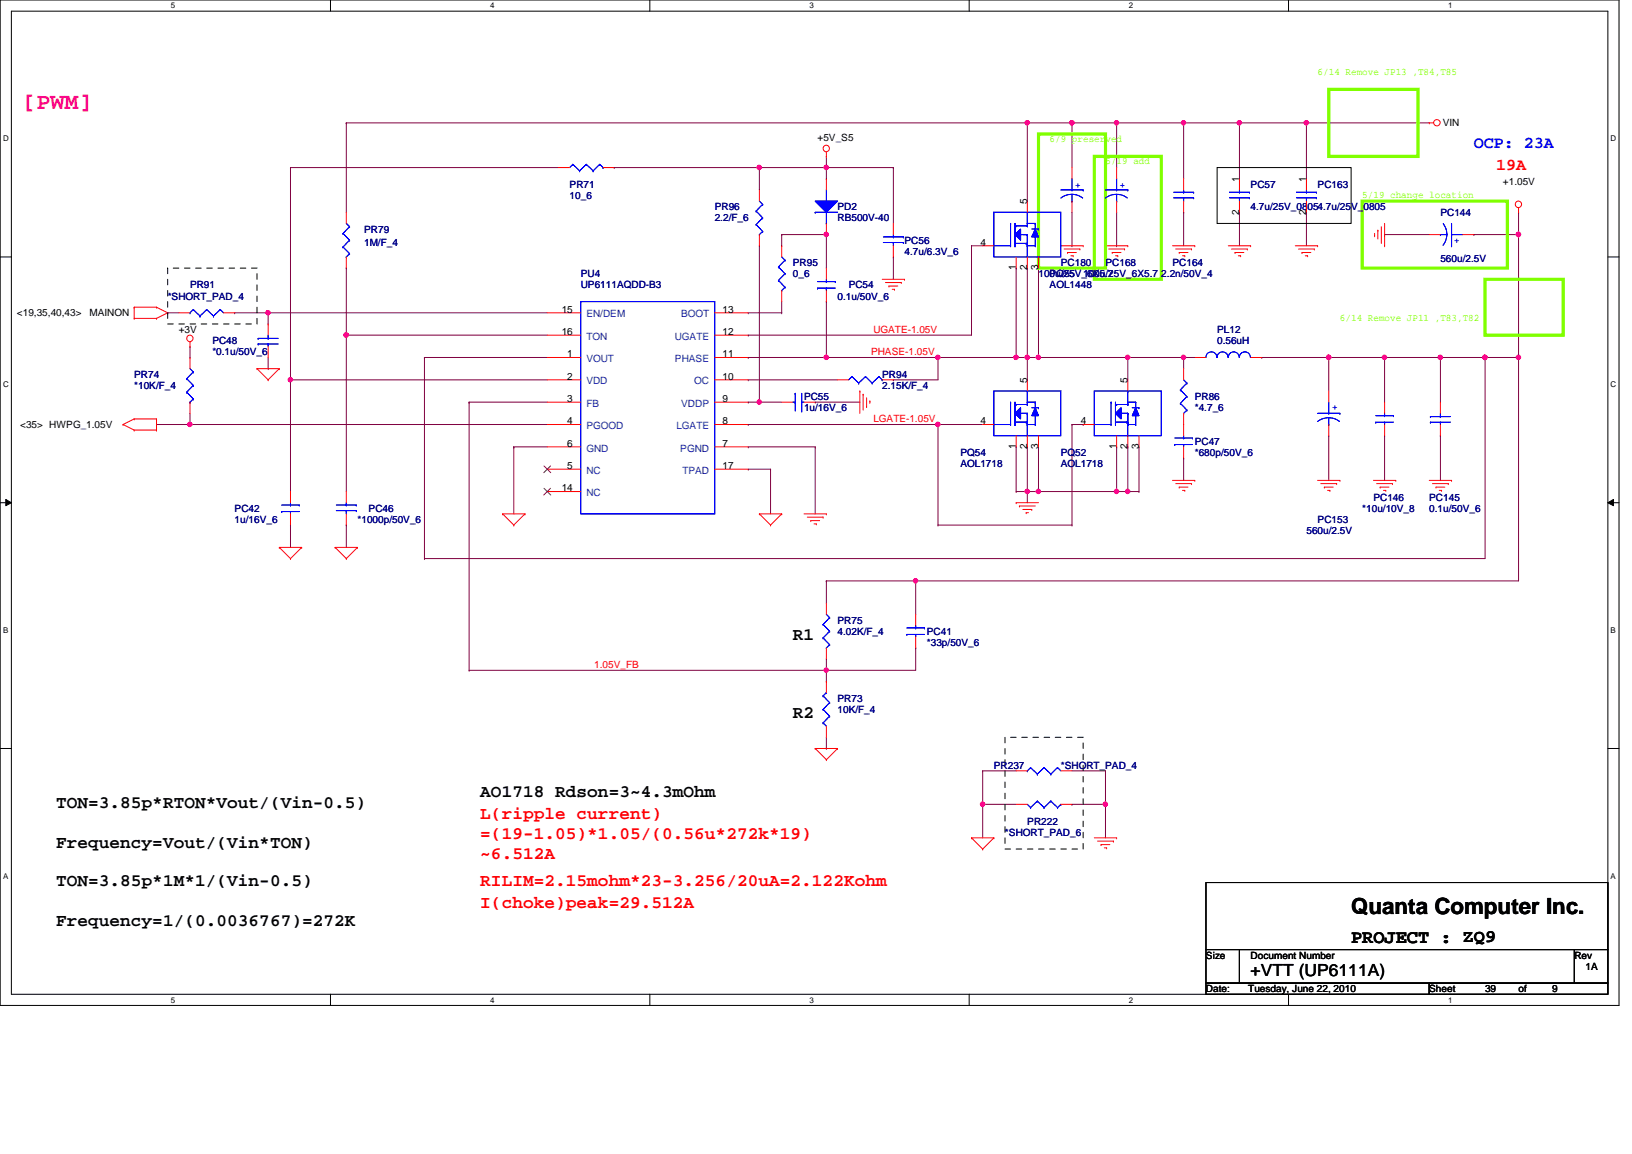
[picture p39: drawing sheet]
<svg xmlns="http://www.w3.org/2000/svg" width="297mm" height="210mm" viewBox="0 0 297 210" stroke-linecap="round" stroke-linejoin="round" font-family="sans-serif">
<defs><g id="words">
<text font-size="4.2" fill="#ff0080" x="4.1" y="19.8">[PWM]</text>
<text font-size="4.1" x="245.9" y="166.3">Quanta Computer Inc.</text>
<text font-size="3.4" x="245.9" y="171.4">PROJECT : ZQ9</text>
<g font-size="3.2">
<text x="144.3" y="116.5">R1</text>
<text x="144.3" y="130.7">R2</text>
<text x="10.2" y="146.9">TON=3.85p*RTON*Vout/(Vin-0.5)</text>
<text x="87.4" y="144.9">AO1718 Rdson=3~4.3mOhm</text>
<text x="10.2" y="154.2">Frequency=Vout/(Vin*TON)</text>
<text x="10.2" y="161.2">TON=3.85p*1M*1/(Vin-0.5)</text>
<text x="10.2" y="168.4">Frequency=1/(0.0036767)=272K</text>
</g>
<g font-size="3.2" fill="#f00">
<text x="87.4" y="149">L(ripple current)</text>
<text x="87.4" y="152.6">=(19-1.05)*1.05/(0.56u*272k*19)</text>
<text x="87.4" y="156.3">~6.512A</text>
<text x="87.4" y="161.2">RILIM=2.15mohm*23-3.256/20uA=2.122Kohm</text>
<text x="87.4" y="165.2">I(choke)peak=29.512A</text>
</g>
<text font-size="3" fill="#00f" x="268.3" y="26.9">OCP: 23A</text>
<text font-size="3" fill="#f00" x="272.3" y="31">19A</text>
<text font-size="3" x="227.6" y="177.5">+VTT (UP6111A)</text>
<g font-size="1.8" fill="#80ff00">
<text x="239.8" y="13.6">6/14 Remove JP13 ,T84,T85</text>
<text x="191" y="25.8">6/9 preserved</text>
<text x="201.2" y="29.9">5/19 add</text>
<text x="247.9" y="36">5/19 change location</text>
<text x="243.9" y="58.3">6/14 Remove JP11 ,T83,T82</text>
</g>
<g font-size="1.8">
<text x="262.6" y="23">VIN</text>
<text x="148.8" y="25.6">+5V_S5</text>
<text x="225.5" y="33.1" transform="rotate(-90 225.5 33.1)">1</text>
<text x="237.7" y="33.1" transform="rotate(-90 237.7 33.1)">1</text>
<text x="273.6" y="33.7">+1.05V</text>
<text x="186.9" y="37.2" transform="rotate(-90 186.9 37.2)">5</text>
<text x="225.5" y="39" transform="rotate(-90 225.5 39)">2</text>
<text x="237.7" y="39" transform="rotate(-90 237.7 39)">2</text>
<text x="178.4" y="44.7">4</text>
<text x="184.9" y="49.2" transform="rotate(-90 184.9 49.2)">1</text>
<text x="186.9" y="49.2" transform="rotate(-90 186.9 49.2)">2</text>
<text x="189" y="49.2" transform="rotate(-90 189 49.2)">3</text>
<text x="3.1" y="57.5">&lt;19,35,40,43&gt;</text>
<text x="16.3" y="57.5">MAINON</text>
<text x="102.2" y="56.9">15</text>
<text x="131.5" y="56.9">13</text>
<text x="32.6" y="60.6">+3V</text>
<text x="102.2" y="60.9">16</text>
<text x="103.2" y="65">1</text>
<text x="131.5" y="65">11</text>
<text x="131.5" y="60.9">12</text>
<text x="103.2" y="69">2</text>
<text x="131.5" y="69">10</text>
<text x="186.9" y="69.7" transform="rotate(-90 186.9 69.7)">5</text>
<text x="205.2" y="69.7" transform="rotate(-90 205.2 69.7)">5</text>
<text x="3.7" y="77.9">&lt;35&gt; HWPG_1.05V</text>
<text x="103.2" y="73.1">3</text>
<text x="103.2" y="77.2">4</text>
<text x="131.5" y="77.2">8</text>
<text x="131.5" y="73.1">9</text>
<text x="178.4" y="77.2">4</text>
<text x="196.7" y="77.2">4</text>
<text x="103.2" y="81.2">6</text>
<text x="131.5" y="81.2">7</text>
<text x="184.9" y="81.7" transform="rotate(-90 184.9 81.7)">1</text>
<text x="186.9" y="81.7" transform="rotate(-90 186.9 81.7)">2</text>
<text x="189" y="81.7" transform="rotate(-90 189 81.7)">3</text>
<text x="203.2" y="81.7" transform="rotate(-90 203.2 81.7)">1</text>
<text x="205.2" y="81.7" transform="rotate(-90 205.2 81.7)">2</text>
<text x="207.3" y="81.7" transform="rotate(-90 207.3 81.7)">3</text>
<text x="102.2" y="89.4">14</text>
<text x="103.2" y="85.3">5</text>
<text x="131.5" y="85.3">17</text>
<text x="219.5" y="174.4">Size</text>
<text x="227.6" y="174.4">Document Number</text>
<text x="286.6" y="174.4">Rev</text>
<text x="288.6" y="176.4">1A</text>
<text x="219.5" y="180.5">Date:</text>
<text x="227.2" y="180.5">Tuesday, June 22, 2010</text>
<text x="260.1" y="180.5">Sheet</text>
<text x="270.3" y="180.5">39</text>
<text x="276.4" y="180.5">of</text>
<text x="282.5" y="180.5">9</text>
</g>
<g font-size="1.8" fill="#000080">
<text x="103.7" y="34.2">PR71</text>
<text x="227.6" y="34.2">PC57</text>
<text x="239.8" y="34.2">PC163</text>
<text x="103.7" y="36.2">10_6</text>
<text x="130.1" y="38.2">PR96</text>
<text x="130.1" y="40.3">2.2/F_6</text>
<text x="152.4" y="38.2">PD2</text>
<text x="152.4" y="40.3">RB500V-40</text>
<text x="227.6" y="38.2">4.7u/25V_08054.7u/25V_0805</text>
<text x="262.2" y="39.2">PC144</text>
<text x="66.3" y="42.3">PR79</text>
<text x="66.3" y="44.7">1M/F_4</text>
<text x="164.6" y="44.3">PC56</text>
<text x="164.6" y="46.4">4.7u/6.3V_6</text>
<text x="262.2" y="47.6">560u/2.5V</text>
<text x="34.6" y="52.5">PR91</text>
<text x="105.7" y="50.4">PU4</text>
<text x="105.7" y="52.5">UP6111AQDD-B3</text>
<text x="144.3" y="48.4">PR95</text>
<text x="144.3" y="50.4">0_6</text>
<text x="154.5" y="52.5">PC54</text>
<text x="189" y="50.4">100u/25V_6X5.7</text>
<text x="191" y="50.4">PQ55</text>
<text x="191" y="52.5">AOL1448</text>
<text x="193.1" y="48.4">PC180</text>
<text x="197.1" y="50.4">100u/25V_6X5.7</text>
<text x="201.2" y="48.4">PC168</text>
<text x="211.4" y="50.4">2.2n/50V_4</text>
<text x="213.4" y="48.4">PC164</text>
<text x="30.5" y="54.5">*SHORT_PAD_4</text>
<text x="152.4" y="54.5">0.1u/50V_6</text>
<text x="38.6" y="62.6">PC48</text>
<text x="38.6" y="64.6">*0.1u/50V_6</text>
<text x="221.5" y="60.6">PL12</text>
<text x="221.5" y="62.6">0.56uH</text>
<text x="24.4" y="68.7">PR74</text>
<text x="24.4" y="70.7">*10K/F_4</text>
<text x="160.6" y="68.7">PR94</text>
<text x="160.6" y="70.7">2.15K/F_4</text>
<text x="146.3" y="72.8">PC55</text>
<text x="146.3" y="74.8">1u/16V_6</text>
<text x="217.5" y="72.8">PR86</text>
<text x="217.5" y="74.8">*4.7_6</text>
<text x="174.8" y="82.9">PQ54</text>
<text x="193.1" y="82.9">PQ52</text>
<text x="217.5" y="80.9">PC47</text>
<text x="217.5" y="82.9">*680p/50V_6</text>
<text x="174.8" y="85">AOL1718</text>
<text x="193.1" y="85">AOL1718</text>
<text x="42.7" y="93.1">PC42</text>
<text x="42.7" y="95.1">1u/16V_6</text>
<text x="65.1" y="95.1">*1000p/50V_6</text>
<text x="67.1" y="93.1">PC46</text>
<text x="239.8" y="95.1">PC153</text>
<text x="247.9" y="93.1">*10u/10V_8</text>
<text x="250" y="91.1">PC146</text>
<text x="260.1" y="91.1">PC145</text>
<text x="260.1" y="93.1">0.1u/50V_6</text>
<text x="237.8" y="97.2">560u/2.5V</text>
<text x="152.4" y="113.4">PR75</text>
<text x="152.4" y="115.4">4.02K/F_4</text>
<text x="168.7" y="115.4">PC41</text>
<text x="168.7" y="117.5">*33p/50V_6</text>
<text x="152.4" y="127.6">PR73</text>
<text x="152.4" y="129.7">10K/F_4</text>
<text x="180.9" y="139.8">PR237</text>
<text x="193.1" y="139.8">*SHORT_PAD_4</text>
<text x="187" y="150">PR222</text>
<text x="182.9" y="152">*SHORT_PAD_6</text>
</g>
<g font-size="1.8" fill="#00f">
<text x="195.7" y="34.2">+</text>
<text x="203.8" y="34.2">+</text>
<text x="264.7" y="43.3" transform="rotate(90 264.7 43.3)">+</text>
<text x="242.4" y="74.6">+</text>
</g>
<g font-size="1.8" fill="#004080">
<text x="106.7" y="57.7">EN/DEM</text>
<text x="123.9" y="57.7">BOOT</text>
<text x="106.7" y="61.8">TON</text>
<text x="106.7" y="65.9">VOUT</text>
<text x="122.8" y="61.8">UGATE</text>
<text x="122.8" y="65.9">PHASE</text>
<text x="106.7" y="69.9">VDD</text>
<text x="126.4" y="69.9">OC</text>
<text x="106.7" y="74">FB</text>
<text x="124" y="74">VDDP</text>
<text x="106.7" y="78.1">PGOOD</text>
<text x="106.7" y="82.1">GND</text>
<text x="123.1" y="78.1">LGATE</text>
<text x="123.8" y="82.1">PGND</text>
<text x="106.7" y="86.2">NC</text>
<text x="124.2" y="86.2">TPAD</text>
<text x="106.7" y="90.3">NC</text>
</g>
<g font-size="1.8" fill="#f00">
<text x="158.5" y="64.6">PHASE-1.05V</text>
<text x="159" y="60.5">UGATE-1.05V</text>
<text x="159" y="76.8">LGATE-1.05V</text>
<text x="108.2" y="121.5">1.05V_FB</text>
</g>
<g font-size="1.4">
<text x="31.1" y="1.5">5</text>
<text x="89.2" y="1.5">4</text>
<text x="147.3" y="1.5">3</text>
<text x="205.4" y="1.5">2</text>
<text x="263.6" y="1.5">1</text>
<text x=".5" y="25.7">D</text>
<text x="293.2" y="25.7">D</text>
<text x=".5" y="70.4">C</text>
<text x="293.2" y="70.4">C</text>
<text x=".5" y="115.1">B</text>
<text x="293.2" y="115.1">B</text>
<text x=".5" y="159.8">A</text>
<text x="293.2" y="159.8">A</text>
<text x="31.1" y="182.4">5</text>
<text x="89.2" y="182.4">4</text>
<text x="147.3" y="182.4">3</text>
<text x="205.4" y="182.4">2</text>
<text x="263.6" y="182.4">1</text>
</g>
</g></defs>
<path d="M0 0h294.7v182.9h-294.7zM2.1 2h290.5v178.8h-290.5z" fill="none" stroke="#000" stroke-width=".18"/>
<g fill="#fff">
<path d="M31.1 .2h.8v1.6h-.8z"/>
<path d="M31.1 181.1h.8v1.6h-.8z"/>
</g>
<path d="M60.2 0v2M60.2 180.8v2.1" fill="none" stroke="#000" stroke-width=".18"/>
<g fill="#fff">
<path d="M89.2 .2h.8v1.6h-.8z"/>
<path d="M89.2 181.1h.8v1.6h-.8z"/>
</g>
<path d="M118.3 0v2M118.3 180.8v2.1" fill="none" stroke="#000" stroke-width=".18"/>
<g fill="#fff">
<path d="M147.3 .2h.8v1.6h-.8z"/>
<path d="M147.3 181.1h.8v1.6h-.8z"/>
</g>
<path d="M176.4 0v2M176.4 180.8v2.1" fill="none" stroke="#000" stroke-width=".18"/>
<g fill="#fff">
<path d="M205.4 .2h.8v1.6h-.8z"/>
<path d="M205.4 181.1h.8v1.6h-.8z"/>
</g>
<path d="M234.5 0v2M234.5 180.8v2.1" fill="none" stroke="#000" stroke-width=".18"/>
<g fill="#fff">
<path d="M263.6 .2h.7v1.6h-.7z"/>
<path d="M263.6 181.1h.7v1.6h-.7z"/>
<path d="M.5 24.4h1.1v1.6h-1.1z"/>
<path d="M293.2 24.4h1v1.6h-1z"/>
<path d="M.5 69.1h1.1v1.6h-1.1z"/>
<path d="M293.2 69.1h1v1.6h-1z"/>
</g>
<path d="M0 46.7h2.1M292.6 46.7h2.1" fill="none" stroke="#000" stroke-width=".18"/>
<g fill="#fff">
<path d="M.5 113.8h1v1.6h-1z"/>
<path d="M293.2 113.8h.9v1.6h-.9z"/>
</g>
<path d="M0 91.4h2.1M1.1 90.8l1 .6-1 .6zM292.6 91.4l1.1-.6v1.2zM292.6 91.4h2.1" fill="none" stroke="#000" stroke-width=".18"/>
<path d="M1.1 90.8l1 .6-1 .6zM292.6 91.4l1.1-.6v1.2z" fill="#000"/>
<g fill="#fff">
<path d="M.5 158.5h1v1.6h-1z"/>
<path d="M293.2 158.5h.9v1.6h-.9z"/>
</g>
<path d="M0 136.1h2.1M292.6 136.1h2.1" fill="none" stroke="#000" stroke-width=".18"/>
<path d="M176.8 44.7h.1M176.8 44.7v16.3M185 48.8h.1M185 48.8v16.2M187 48.8h.1M187 48.8v16.2h-2M185 65h.1" fill="none" stroke="#800040" stroke-width=".18"/>
<circle cx="184.9" cy="65" r=".4" fill="#f0f"/>
<circle cx="184.9" cy="65" r=".4" fill="none" stroke="#f0f" stroke-width=".18"/>
<path d="M189 48.8h.1M189 48.8v16.2h-2M187 65h.1" fill="none" stroke="#800040" stroke-width=".18"/>
<circle cx="187" cy="65" r=".4" fill="#f0f"/>
<circle cx="187" cy="65" r=".4" fill="none" stroke="#f0f" stroke-width=".18"/>
<path d="M187 65h.1M187 65v4.1M185 81.3h.1M185 81.3v8.1M187 89.4h.1M187 89.4h2" fill="none" stroke="#800040" stroke-width=".18"/>
<circle cx="187" cy="89.4" r=".4" fill="#f0f"/>
<circle cx="187" cy="89.4" r=".4" fill="none" stroke="#f0f" stroke-width=".18"/>
<path d="M63 22.4h.1M63 22.4h124M187 22.4h.1M187 22.4v14.2M170.7 77.2h.1M170.7 77.2h8.2M215.4 65h.1M215.4 65h2.1M187 89.4h.1M187 89.4v2M189 81.3h.1M189 81.3v8.1" fill="none" stroke="#800040" stroke-width=".18"/>
<circle cx="170.7" cy="77.2" r=".4" fill="#f0f"/>
<circle cx="170.7" cy="77.2" r=".4" fill="none" stroke="#f0f" stroke-width=".18"/>
<path d="M150.4 32.5h.1M150.4 30.5v2M136.2 56.9h.1M136.2 56.9h6.1M142.3 44.7h.1M142.3 42.7h.1M142.3 56.9h.1M142.3 42.7v2M142.3 54.9v2M142.3 42.7h8.1M150.4 42.7h.1M150.4 42.7v6.1" fill="none" stroke="#800040" stroke-width=".18"/>
<circle cx="150.4" cy="42.6" r=".4" fill="#f0f"/>
<circle cx="150.4" cy="42.6" r=".4" fill="none" stroke="#f0f" stroke-width=".18"/>
<path d="M215.4 22.4h.1M215.4 22.4h10.2" fill="none" stroke="#800040" stroke-width=".18"/>
<circle cx="215.4" cy="22.3" r=".4" fill="#f0f"/>
<circle cx="215.4" cy="22.3" r=".4" fill="none" stroke="#f0f" stroke-width=".18"/>
<path d="M229.7 65h.1M229.7 65h12.1" fill="none" stroke="#800040" stroke-width=".18"/>
<circle cx="241.8" cy="65" r=".4" fill="#f0f"/>
<circle cx="241.8" cy="65" r=".4" fill="none" stroke="#f0f" stroke-width=".18"/>
<path d="M28.5 77.2h.1M28.5 77.2h6.1M34.6 65h.1M34.6 77.2h.1M34.6 63v2M34.6 75.2v2" fill="none" stroke="#800040" stroke-width=".18"/>
<circle cx="34.6" cy="77.2" r=".4" fill="#f0f"/>
<circle cx="34.6" cy="77.2" r=".4" fill="none" stroke="#f0f" stroke-width=".18"/>
<path d="M85.4 73.2h.1M85.4 73.2v48.7M138.2 73.2h.1M138.2 73.2h4.1M52.9 95.5h.1M52.9 95.5v4.1M93.5 81.3h.1M93.5 81.3h6.1M150.4 124h.1M150.4 121.9v2.1" fill="none" stroke="#800040" stroke-width=".18"/>
<circle cx="138.2" cy="73.1" r=".4" fill="#f0f"/>
<circle cx="138.2" cy="73.1" r=".4" fill="none" stroke="#f0f" stroke-width=".18"/>
<path d="M162.6 46.7h.1M162.6 46.7v4.1M52.9 69.1h.1M52.9 69.1h46.7M136.2 69.1h.1M136.2 69.1h16.2M150.4 136.1h.1M150.4 134.1v2" fill="none" stroke="#800040" stroke-width=".18"/>
<circle cx="52.8" cy="69.1" r=".4" fill="#f0f"/>
<circle cx="52.8" cy="69.1" r=".4" fill="none" stroke="#f0f" stroke-width=".18"/>
<path d="M150.4 30.5h.1M150.4 30.5h12.2M252 65h.1M252 65v8.2" fill="none" stroke="#800040" stroke-width=".18"/>
<circle cx="150.4" cy="30.5" r=".4" fill="#f0f"/>
<circle cx="150.4" cy="30.5" r=".4" fill="none" stroke="#f0f" stroke-width=".18"/>
<path d="M225.6 22.4h.1M225.6 22.4v10.1M77.3 65h.1M77.3 65h22.3M166.7 117.9h.1M166.7 117.9v4" fill="none" stroke="#800040" stroke-width=".18"/>
<circle cx="225.6" cy="22.3" r=".4" fill="#f0f"/>
<circle cx="225.6" cy="22.3" r=".4" fill="none" stroke="#f0f" stroke-width=".18"/>
<g fill="none" stroke="#800040" stroke-width=".18">
<path d="M52.9 30.5h.1M52.9 30.5h48.7M63 61h.1M63 61h36.6M77.3 65h.1M77.3 65v36.6M136.2 65h.1M136.2 61h.1M136.2 65h14.2M136.2 61h40.6M162.6 69.1h.1M162.6 69.1h8.1"/>
<path d="M262.2 65h.1M262.2 65h8.1M77.3 101.6h.1M77.3 101.6h193"/>
</g>
<circle cx="270.3" cy="65" r=".4" fill="#f0f"/>
<circle cx="270.3" cy="65" r=".4" fill="none" stroke="#f0f" stroke-width=".18"/>
<g fill="none" stroke="#800040" stroke-width=".18">
<path d="M150.4 30.5h.1M150.4 28.4v2.1M162.6 30.5h.1M162.6 30.5v10.1M150.4 54.9h.1M150.4 54.9v10.1M241.8 65h.1M241.8 65v6.1M252 79.2h.1M252 79.2v8.2M136.2 81.3h.1M136.2 81.3h12.2"/>
<path d="M150.4 121.9h.1M150.4 121.9h16.3"/>
</g>
<circle cx="150.4" cy="121.9" r=".4" fill="#f0f"/>
<circle cx="150.4" cy="121.9" r=".4" fill="none" stroke="#f0f" stroke-width=".18"/>
<path d="M150.4 65h.1M150.4 65h20.3" fill="none" stroke="#800040" stroke-width=".18"/>
<circle cx="170.7" cy="65" r=".4" fill="#f0f"/>
<circle cx="170.7" cy="65" r=".4" fill="none" stroke="#f0f" stroke-width=".18"/>
<circle cx="150.4" cy="65" r=".4" fill="#f0f"/>
<circle cx="150.4" cy="65" r=".4" fill="none" stroke="#f0f" stroke-width=".18"/>
<path d="M63 22.4h.1M63 22.4v16.2M42.7 56.9h.1M42.7 56.9h6.1M63 61h.1M63 61v28.4M170.7 65h.1M170.7 65v4.1M63 95.5h.1M63 95.5v4.1" fill="none" stroke="#800040" stroke-width=".18"/>
<circle cx="63" cy="60.9" r=".4" fill="#f0f"/>
<circle cx="63" cy="60.9" r=".4" fill="none" stroke="#f0f" stroke-width=".18"/>
<g fill="none" stroke="#800040" stroke-width=".18">
<path d="M52.9 30.5h.1M52.9 30.5v58.9M225.6 38.6h.1M225.6 38.6v6.1M30.5 56.9h.1M30.5 56.9h2.1M48.8 58.9h.1M48.8 56.9h.1M48.8 56.9h50.8M48.8 56.9v2M52.9 69.1h.1M85.4 73.2h.1"/>
<path d="M85.4 73.2h14.2M241.8 79.2h.1M241.8 79.2v8.2M270.3 65h.1M270.3 65v36.6M93.5 81.3h.1M93.5 81.3v12.2"/>
</g>
<circle cx="48.8" cy="56.9" r=".4" fill="#f0f"/>
<circle cx="48.8" cy="56.9" r=".4" fill="none" stroke="#f0f" stroke-width=".18"/>
<path d="M48.8 67.1h.1M48.8 65v2.1M215.4 65h.1M215.4 65v2.1M215.4 83.3h.1M215.4 83.3v4.1" fill="none" stroke="#800040" stroke-width=".18"/>
<circle cx="215.4" cy="65" r=".4" fill="#f0f"/>
<circle cx="215.4" cy="65" r=".4" fill="none" stroke="#f0f" stroke-width=".18"/>
<path d="M63 48.8h.1M63 48.8v12.2M34.6 77.2h.1M34.6 77.2h65M148.4 81.3h.1M148.4 81.3v12.2M185 89.4h.1M187 81.3h.1M187 81.3v8.1h-2M150.4 119.9v2M150.4 121.9h.1" fill="none" stroke="#800040" stroke-width=".18"/>
<circle cx="63" cy="60.9" r=".4" fill="#f0f"/>
<circle cx="63" cy="60.9" r=".4" fill="none" stroke="#f0f" stroke-width=".18"/>
<path d="M241.8 65h.1M241.8 65h10.2" fill="none" stroke="#800040" stroke-width=".18"/>
<circle cx="252" cy="65" r=".4" fill="#f0f"/>
<circle cx="252" cy="65" r=".4" fill="none" stroke="#f0f" stroke-width=".18"/>
<circle cx="241.8" cy="65" r=".4" fill="#f0f"/>
<circle cx="241.8" cy="65" r=".4" fill="none" stroke="#f0f" stroke-width=".18"/>
<path d="M138.2 30.5h.1M138.2 30.5h12.2M203.2 22.4h.1M203.2 22.4h12.2M215.4 38.6h.1M215.4 22.4h.1M215.4 22.4v10.1M215.4 38.6v6.1M170.7 65h.1M170.7 65h14.3" fill="none" stroke="#800040" stroke-width=".18"/>
<circle cx="138.2" cy="30.5" r=".4" fill="#f0f"/>
<circle cx="138.2" cy="30.5" r=".4" fill="none" stroke="#f0f" stroke-width=".18"/>
<g fill="none" stroke="#800040" stroke-width=".18">
<path d="M138.2 30.5h.1M138.2 30.5v4M138.2 44.7h.1M138.2 44.7v28.5h-2M176.8 44.7h.1M176.8 44.7h2.1M136.2 73.2h.1M148.4 73.2h.1M148.4 73.2h8.1M262.2 79.2h.1M262.2 65h.1M262.2 65v8.2"/>
<path d="M262.2 79.2v8.2"/>
</g>
<circle cx="262.1" cy="65" r=".4" fill="#f0f"/>
<circle cx="262.1" cy="65" r=".4" fill="none" stroke="#f0f" stroke-width=".18"/>
<path d="M252 65h.1M252 65h10.2M178.9 146.3h.1M178.9 146.3v6.1M178.9 146.3h6.1M201.2 146.3h.1M201.2 146.3v6.1" fill="none" stroke="#800040" stroke-width=".18"/>
<circle cx="201.2" cy="146.3" r=".4" fill="#f0f"/>
<circle cx="201.2" cy="146.3" r=".4" fill="none" stroke="#f0f" stroke-width=".18"/>
<path d="M150.4 105.7h.1M150.4 105.7v4M166.7 105.7h.1M166.7 105.7h109.7M85.4 121.9h.1M85.4 121.9h65M195.1 146.3h.1M195.1 146.3h6.1" fill="none" stroke="#800040" stroke-width=".18"/>
<circle cx="166.6" cy="105.6" r=".4" fill="#f0f"/>
<circle cx="166.6" cy="105.6" r=".4" fill="none" stroke="#f0f" stroke-width=".18"/>
<path d="M276.4 65h.1M276.4 65v40.7" fill="none" stroke="#800040" stroke-width=".18"/>
<circle cx="276.4" cy="65" r=".4" fill="#f0f"/>
<circle cx="276.4" cy="65" r=".4" fill="none" stroke="#f0f" stroke-width=".18"/>
<path d="M270.3 65h.1M270.3 65h6.1" fill="none" stroke="#800040" stroke-width=".18"/>
<circle cx="270.3" cy="65" r=".4" fill="#f0f"/>
<circle cx="270.3" cy="65" r=".4" fill="none" stroke="#f0f" stroke-width=".18"/>
<path d="M111.8 30.5h.1M111.8 30.5h26.4M276.4 42.7h.1M276.4 42.7v22.3M136.2 85.3h.1M136.2 85.3h4M140.2 85.3h.1M140.2 85.3v8.2M150.4 105.7h.1M150.4 105.7h16.3M166.7 105.7h.1M166.7 105.7v6.1" fill="none" stroke="#800040" stroke-width=".18"/>
<circle cx="276.4" cy="42.6" r=".4" fill="#f0f"/>
<circle cx="276.4" cy="42.6" r=".4" fill="none" stroke="#f0f" stroke-width=".18"/>
<path d="M276.4 38.6h.1M276.4 38.6v4.1" fill="none" stroke="#800040" stroke-width=".18"/>
<circle cx="276.4" cy="42.6" r=".4" fill="#f0f"/>
<circle cx="276.4" cy="42.6" r=".4" fill="none" stroke="#f0f" stroke-width=".18"/>
<path d="M237.8 22.4h.1M237.8 38.6h.1M237.8 22.4v10.1M237.8 38.6v6.1M237.8 22.4h22.3M205.3 65h.1M205.3 65h10.1M189 89.4h14.2M203.2 89.4h.1" fill="none" stroke="#800040" stroke-width=".18"/>
<circle cx="189" cy="89.4" r=".4" fill="#f0f"/>
<circle cx="189" cy="89.4" r=".4" fill="none" stroke="#f0f" stroke-width=".18"/>
<path d="M203.2 81.3h.1M203.2 81.3v8.1h2.1M205.3 89.4h.1" fill="none" stroke="#800040" stroke-width=".18"/>
<circle cx="203.2" cy="89.4" r=".4" fill="#f0f"/>
<circle cx="203.2" cy="89.4" r=".4" fill="none" stroke="#f0f" stroke-width=".18"/>
<circle cx="205.2" cy="89.4" r=".4" fill="#f0f"/>
<circle cx="205.2" cy="89.4" r=".4" fill="none" stroke="#f0f" stroke-width=".18"/>
<path d="M205.3 65h.1M205.3 65v4.1M205.3 81.3h.1M205.3 81.3v8.1h2M207.3 89.4h.1M207.3 81.3h.1M207.3 81.3v8.1" fill="none" stroke="#800040" stroke-width=".18"/>
<circle cx="205.2" cy="65" r=".4" fill="#f0f"/>
<circle cx="205.2" cy="65" r=".4" fill="none" stroke="#f0f" stroke-width=".18"/>
<path d="M189 65h.1M189 65h16.3" fill="none" stroke="#800040" stroke-width=".18"/>
<circle cx="189" cy="65" r=".4" fill="#f0f"/>
<circle cx="189" cy="65" r=".4" fill="none" stroke="#f0f" stroke-width=".18"/>
<g fill="none" stroke="#800040" stroke-width=".18">
<path d="M225.6 22.4h.1M225.6 22.4h12.2M252 42.7h.1M252 42.7h8.1M268.3 42.7h.1M268.3 42.7h8.1M136.2 77.2h.1M136.2 77.2h34.5v18.3M195.1 77.2h.1M195.1 77.2h2M195.1 77.2v18.3M197.1 77.2h.1"/>
<path d="M170.7 95.5h.1M170.7 95.5h24.4M195.1 95.5h.1"/>
</g>
<circle cx="237.8" cy="22.3" r=".4" fill="#f0f"/>
<circle cx="237.8" cy="22.3" r=".4" fill="none" stroke="#f0f" stroke-width=".18"/>
<path d="M203.2 22.4h.1M203.2 22.4v8.1" fill="none" stroke="#800040" stroke-width=".18"/>
<circle cx="203.2" cy="22.3" r=".4" fill="#f0f"/>
<circle cx="203.2" cy="22.3" r=".4" fill="none" stroke="#f0f" stroke-width=".18"/>
<path d="M195.1 22.4h.1M195.1 22.4h8.1" fill="none" stroke="#800040" stroke-width=".18"/>
<circle cx="195.1" cy="22.3" r=".4" fill="#f0f"/>
<circle cx="195.1" cy="22.3" r=".4" fill="none" stroke="#f0f" stroke-width=".18"/>
<path d="M195.1 22.4h.1M195.1 22.4v8.1M203.2 38.6v6.1M203.2 44.7h.1" fill="none" stroke="#800040" stroke-width=".18"/>
<circle cx="195.1" cy="22.3" r=".4" fill="#f0f"/>
<circle cx="195.1" cy="22.3" r=".4" fill="none" stroke="#f0f" stroke-width=".18"/>
<path d="M187 22.4h.1M187 22.4h8.1M195.1 38.6v6.1M195.1 44.7h.1" fill="none" stroke="#800040" stroke-width=".18"/>
<circle cx="187" cy="22.3" r=".4" fill="#f0f"/>
<circle cx="187" cy="22.3" r=".4" fill="none" stroke="#f0f" stroke-width=".18"/>
<path d="M178.9 140.2h.1M178.9 146.3h.1M178.9 140.2h6.1M178.9 140.2v6.1M195.1 140.2h6.1M201.2 140.2h.1M201.2 146.3h.1M201.2 140.2v6.1" fill="none" stroke="#800040" stroke-width=".18"/>
<circle cx="178.8" cy="146.3" r=".4" fill="#f0f"/>
<circle cx="178.8" cy="146.3" r=".4" fill="none" stroke="#f0f" stroke-width=".18"/>
<g fill="none" stroke="#f00" stroke-width=".18">
<path d="M150.4 28.4h.1M150.4 27.6v.8M225.6 32.5v2M225.6 36.6v2M237.8 32.5v2M237.8 36.6v2M260.1 22.4h.1M260.1 22.4h.8M276.4 38.6h.1M276.4 37.8v.8M24.4 57.9h.1M24.4 55.9h.1"/>
<path d="M24.4 55.9h4.1M24.4 57.9h4.1M24.4 55.9v2M28.5 55.9h.1M28.5 57.9h.1M28.5 55.9l2 1M30.5 56.9h.1M30.5 56.9l-2 1M160.6 50.8h4M161.2 51.4h2.8M161.8 52h.1M161.8 52h1.6"/>
<path d="M162.4 52.6h.4M162.8 52.6h.1M164 51.4h.1M164.6 50.8h.1M193.1 44.7h4M193.7 45.3h2.9M194.3 45.9h.1M194.3 45.9h1.6M194.9 46.5h.4M195.3 46.5h.1M196.6 45.3h.1M197.1 44.7h.1"/>
<path d="M201.2 44.7h4.1M201.8 45.3h2.9M202.4 45.9h.1M202.4 45.9h1.6M203 46.5h.5M203.5 46.5h.1M204.7 45.3h.1M205.3 44.7h.1M213.4 44.7h4.1M214 45.3h2.9M214.6 45.9h.1M214.6 45.9h1.6"/>
<path d="M215.2 46.5h.4M215.6 46.5h.1M216.9 45.3h.1M217.5 44.7h.1M223.6 44.7h4M224.2 45.3h2.8M224.8 45.9h.1M224.8 45.9h1.6M225.4 46.5h.4M225.8 46.5h.1M227 45.3h.1M227.6 44.7h.1"/>
<path d="M235.8 44.7h4M236.3 45.3h2.9M237 45.9h.1M237 45.9h1.6M237.6 46.5h.4M238 46.5h.1M239.2 45.3h.1M239.8 44.7h.1M250.2 42.9h.1M250.2 42.5v.4M250.8 41.9h.1M250.8 41.9v1.6"/>
<path d="M251.4 44.1h.1M251.4 41.2v2.9M252 44.7h.1M252 40.6v4.1M260.1 42.7h2.1M266.2 42.7h2.1M22.4 77.2h.1M22.4 77.2l2 1M24.4 76.2h.1M24.4 78.2h.1M24.4 76.2l-2 1M24.4 76.2h4.1"/>
<path d="M24.4 78.2h4.1M28.5 76.2h.1M28.5 78.2h.1M28.5 76.2v2M34.6 63h.1M34.6 62.2v.8M46.8 67.1h.1M46.8 67.1h4M46.8 67.1l2 2M48.8 69.1h.1M50.8 67.1h.1M50.8 67.1l-2 2"/>
<path d="M156.5 71.1h.1M156.5 71.1v4.1M157.1 71.7h.1M157.1 71.7v2.9M157.7 74h.1M157.7 72.3v1.7M158.3 72.9h.1M158.3 72.9v.5M50.8 99.6h.1M50.8 99.6h4.1M50.8 99.6l2.1 2M54.9 99.6h.1"/>
<path d="M54.9 99.6l-2 2M61 99.6h.1M61 99.6h4.1M61 99.6l2 2M65.1 99.6h.1M65.1 99.6l-2.1 2M91.5 93.5h.1M91.5 93.5h4M91.5 93.5l2 2M93.5 95.5h.1M95.5 93.5h.1M95.5 93.5l-2 2"/>
<path d="M138.2 93.5h.1M138.2 93.5h4.1M138.2 93.5l2 2M140.2 95.5h.1M142.3 93.5h.1M142.3 93.5l-2.1 2M146.3 93.5h4.1M146.9 94.1h2.9M147.6 94.7h.1M147.6 94.7h1.6M148.2 95.3h.4M148.6 95.3h.1"/>
<path d="M149.8 94.1h.1M150.4 93.5h.1M185 91.4h.1M185 91.4h4M185.5 92h.1M185.5 92h2.9M186.2 92.7h1.6M186.8 93.3h.1M186.8 93.3h.4M187.8 92.7h.1M213.4 87.4h4.1M214 88h2.9"/>
<path d="M214.6 88.6h.1M214.6 88.6h1.6M215.2 89.2h.4M215.6 89.2h.1M216.9 88h.1M217.5 87.4h.1M239.8 87.4h4.1M240.4 88h2.9M241 88.6h.1M241 88.6h1.7M241.6 89.2h.5M242.1 89.2h.1"/>
<path d="M243.3 88h.1M243.9 87.4h.1M250 87.4h4M250.6 88h2.8M251.2 88.6h.1M251.2 88.6h1.6M251.8 89.2h.4M252.2 89.2h.1M253.4 88h.1M254 87.4h.1M260.1 87.4h4.1M260.7 88h2.9"/>
<path d="M261.4 88.6h.1M261.4 88.6h1.6M262 89.2h.4M262.4 89.2h.1M263.6 88h.1M264.2 87.4h.1M52.9 101.6h.1M63 101.6h.1M148.4 136.1h.1M148.4 136.1h4M148.4 136.1l2 2.1M150.4 138.2h.1"/>
<path d="M152.4 136.1h.1M152.4 136.1l-2 2.1M176.8 152.4h.1M176.8 152.4h4.1M176.8 152.4l2.1 2M178.9 154.4h.1M180.9 152.4h.1M180.9 152.4l-2 2M199.2 152.4h4M199.8 153h2.8M200.4 153.6h.1M200.4 153.6h1.6"/>
<path d="M201 154.2h.4M201.4 154.2h.1M202.6 153h.1M203.2 152.4h.1"/>
<circle cx="150.4" cy="27" r=".59"/>
<circle cx="261.5" cy="22.3" r=".58"/>
<circle cx="276.4" cy="37.2" r=".59"/>
<circle cx="34.5" cy="61.5" r=".59"/>
</g>
<path d="M221.5 30.5h24.4v10.1h-24.4zM219.5 160.5h73.1v12.2h-73.1zM219.5 172.7h6.1v6.1h-6.1zM219.5 178.8h40.6v2h-40.6zM225.6 172.7h61v6.1h-61zM260.1 178.8h32.5v2h-32.5zM286.6 172.7h6v6.1h-6z" fill="none" stroke="#000" stroke-width=".18"/>
<path d="M241.8 16.3h16.3v12.1h-16.3zM189 24.4h12.2v24.4h-12.2zM199.2 28.4h12.2v22.4h-12.2zM247.9 36.6h26.5v12.2h-26.5zM270.3 50.8h14.2v10.2h-14.2z" fill="none" stroke="#80ff00" stroke-width=".59"/>
<path d="M30.5 48.8h16.3v10.1h-16.3zM182.9 134.1h14.2v20.3h-14.2z" fill="none" stroke="#000" stroke-width=".18" stroke-dasharray="1 1 1 1 1 1 1 1"/>
<g fill="none" stroke="#00f" stroke-width=".18">
<path d="M223.8 36h3.6M223.8 35h3.6M225.6 35h.1M225.6 36h.1M225.6 34.5v.5M225.6 36v.6M227.4 36h.1M227.4 35h.1M236 36h3.6M236 35h3.6M237.8 35h.1M237.8 36h.1"/>
<path d="M237.8 34.5v.5M237.8 36v.6M239.6 36h.1M239.6 35h.1M262.2 42.7h.1M262.2 42.7h1.2M262.7 40.7a3.1 3.1 0 0 1-.1 3.9M264.2 44.7h.1M264.2 42.7h.1M264.2 42.7h2M264.2 40.6v4.1"/>
</g>
<path d="M148.4 36.6h4l-2 2z" fill="#00f"/>
<path d="M148.4 36.6h4l-2 2zM148.4 38.6h.1M148.4 38.6h4M150.4 36.6h.1M150.4 34.5v2.1M150.4 38.6v2M150.4 40.6h.1" fill="none" stroke="#00f" stroke-width=".18"/>
<path d="M148.4 36.6h4l-2 2z" fill="#00f"/>
<g fill="none" stroke="#00f" stroke-width=".18">
<path d="M104.3 29.9h.1M104.3 29.9l-.6 .6M104.3 29.9l1.2 1.2M105.5 31.1h.1M106.7 29.9h.1M106.7 29.9l-1.2 1.2M106.7 29.9l1.2 1.2M107.9 31.1h.1M109.2 29.9h.1M109.2 29.9l-1.3 1.2M109.2 29.9l.6 .6M109.8 30.5h.1"/>
<path d="M137.6 38.4h.1M137.6 38.4l1.2 1.2M138.2 36.6l.6 .6M138.8 37.2h.1M138.8 39.6h.1M138.8 37.2l-1.2 1.2M138.8 39.6l-1.2 1.3M148.4 36.6h4l-2 2zM148.4 38.6h.1M148.4 38.6h4M150.4 36.6h.1M150.4 34.5v2.1"/>
<path d="M150.4 38.6v2M193.1 34.5h4M195.1 36.6h.1M195.1 34.5h.1M195.1 35.3l1.2 .3 .8 .4M195.1 35.3l-.9 .2-1.1 .5M195.1 32.5v2M195.1 35.3v1.3M197.1 34.5h.1M201.2 34.5h4.1M203.2 36.6h.1M203.2 34.5h.1"/>
<path d="M203.2 35.3l1.3 .3 .7 .4M203.2 35.3l-.8 .2-1.2 .5M203.2 32.5v2M203.2 35.3v1.3M205.3 34.5h.1M213.6 36h3.7M213.6 35h3.7M215.4 35h.1M215.4 36h.1M215.4 34.5v.5M215.4 36v.6M217.3 36h.1"/>
<path d="M217.3 35h.1M34.6 56.9h.1M35.2 56.3h.1M35.2 56.3l1.2 1.2M35.2 56.3l-.6 .6M36.4 57.5h.1M37.6 56.3h.1M37.6 56.3l1.3 1.2M37.6 56.3l-1.2 1.2M38.9 57.5h.1M40.1 56.3h.1M40.1 56.3l.6 .6"/>
<path d="M40.1 56.3l-1.2 1.2M137.6 40.9h.1M137.6 40.9l1.2 1.2M138.2 42.7h.1M138.8 42.1h.1M138.8 42.1l-.6 .6M141.7 48.6h.1M141.7 51h.1M141.7 48.6l1.2 1.2M141.7 51l1.2 1.2M142.3 52.8h.1M142.3 46.7l.6 .6"/>
<path d="M142.9 47.3h.1M142.9 49.8h.1M142.9 52.2h.1M142.9 47.3l-1.2 1.3M142.9 49.8l-1.2 1.2M142.9 52.2l-.6 .6M150.4 40.6h.1M34 68.9h.1M34 71.3h.1M34 68.9l1.2 1.2M34 71.3l1.2 1.3M34.6 73.2h.1"/>
<path d="M34.6 67.1l.6 .5M35.2 67.6h.1M35.2 70.1h.1M35.2 72.6h.1M35.2 67.6l-1.2 1.3M35.2 70.1l-1.2 1.2M35.2 72.6l-.6 .6M47 61.6h.1M47 62.6h.1M47 61.6h3.6M47 62.6h3.6M48.8 62.6h.1"/>
<path d="M48.8 61.6h.1M48.8 61v.6M48.8 62.6v.4M144.3 73.2h.4M144.7 73.2h.1M144.7 71.5h.1M144.7 71.5v3.3M145.9 74.8h.1M145.9 73.2h.1M145.9 73.2h.4M145.9 71.5v3.3M155.1 68.5h.1"/>
<path d="M155.1 68.5l-.6 .6M155.1 68.5l1.2 1.2M156.3 69.7h.1M157.5 68.5h.1M157.5 68.5l-1.2 1.2M157.5 68.5l1.2 1.2M158.7 69.7h.1M160 68.5h.1M160 68.5l-1.3 1.2M160 68.5l.6 .6M160.6 69.1h.1M213.8 79.7h3.2"/>
<path d="M214.8 70.9h.1M214.8 73.4h.1M214.8 70.9l1.2 1.2M214.8 73.4l1.2 1.2M215.4 79.7h.1M215.4 75.2h.1M215.4 79.2v.5M215.4 69.1l.6 .6M216 69.7h.1M216 72.1h.1M216 74.6h.1M216 69.7l-1.2 1.2"/>
<path d="M216 72.1l-1.2 1.3M216 74.6l-.6 .6M217 79.7h.1M219.5 65a1 1 0 0 1 1-1 1 1 0 0 1 1 1 1.02 1.02 0 0 1 1-1 1.02 1.02 0 0 1 1 1M223.6 65a1 1 0 0 1 1-1 1 1 0 0 1 .9 1M225.6 65a1 1 0 0 1 1-1 1 1 0 0 1 1 1M250.4 76.8h.1M250.4 75.6h3.2M250.4 76.8h3.2M252 76.8h.1M252 75.6h.1M252 75.2v.4"/>
<path d="M252 76.8v.4M253.6 75.6h.1M51.3 93h.1M51.3 93h3.2M51.3 91.9h3.2M52.9 91.9h.1M52.9 93h.1M52.9 91.4v.5M52.9 93v.5M54.5 91.9h.1M213.8 80.9h.1M213.8 80.9h3.2"/>
<path d="M215.4 80.9h.1M215.4 80.9v.4M149.8 113.6h.1M149.8 116h.1M149.8 113.6l1.2 1.2M149.8 116l1.2 1.3M150.4 117.9h.1M150.4 111.8l.6 .6M151 112.4h.1M151 114.8h.1M151 117.3h.1M151 112.4l-1.2 1.2"/>
<path d="M151 114.8l-1.2 1.2M151 117.3l-.6 .6M149.8 131.5h.1M149.8 129h.1M149.8 126.6h.1M149.8 131.5l.6 .6M149.8 129l1.2 1.3M149.8 126.6l1.2 1.2M150.4 126h.1M150.4 126l-.6 .6M151 130.3h.1M151 127.8h.1"/>
<path d="M151 130.3l-1.2 1.2M151 127.8l-1.2 1.2M187 146.3l.6 .6M187.6 146.9h.1M188.8 145.7h.1M188.8 145.7l-1.2 1.2M188.8 145.7l1.2 1.2M190 146.9h.1M191.3 145.7h.1M191.3 145.7l-1.3 1.2M191.3 145.7l1.2 1.2M192.5 146.9h.1"/>
<path d="M193.1 146.3h.1M193.1 146.3l-.6 .6"/>
</g>
<g fill="none" stroke="#f00" stroke-width=".18">
<path d="M101.6 30.5h2.1M109.8 30.5h2M138.2 34.5v2.1M150.4 32.5v2M195.1 30.5v2M195.1 36.6v2M203.2 30.5v2M203.2 36.6v2M215.4 32.5v2M215.4 36.6v2M32.6 56.9h2M40.7 56.9h2"/>
<path d="M48.8 58.9v2.1M138.2 42.7v2M142.3 44.7v2M142.3 52.8v2.1M150.4 40.6v2.1M34.6 65v2.1M34.6 73.2v2M48.8 63v2M142.3 73.2h2M146.3 73.2h2.1M152.4 69.1h2.1M160.6 69.1h2"/>
<path d="M215.4 67.1v2M215.4 75.2v4M217.5 65h2M227.6 65h2.1M252 73.2v2M252 77.2v2M52.9 89.4v2M52.9 93.5v2M215.4 81.3v2M150.4 109.7v2.1M150.4 117.9v2M150.4 124v2"/>
<path d="M150.4 132.1v2M185 146.3h2M193.1 146.3h2"/>
</g>
<path d="M185.8 41.7v2l-1.1-1z" fill="#00f"/>
<path d="M185.8 41.7v2l-1.1-1z" fill="none" stroke="#00f" stroke-width=".18"/>
<path d="M188.4 41.7l.6 1.4h-1.2z" fill="#00f"/>
<g fill="none" stroke="#00f" stroke-width=".18">
<path d="M180.9 38.6h12.2v8.1h-12.2zM187 38.6h.1M187 38.6v2.5M180.9 44.7h3M183.9 44.7h.1M183.9 40.6h.1M183.9 40.6v4.1M184.7 44.7h.1M184.7 41.1h.1M184.7 40.6v4.1M184.7 41.1h2.3M184.7 44.3h2.3"/>
<path d="M185 41.1h.1M185.8 42.7h1.2M186.8 44.3h.1M187 41.1h.1M187 42.7h.1M187 44.7h.1M187 44.3h.1M187 46.7h.1M187 42.7v4M187 44.7h1.4M187 40.6h1.4M187.8 41.7h1.2"/>
<path d="M188.4 41.7l.6 1.4h-1.2zM188.4 40.6h.1M188.4 41.7h.1M188.4 44.7h.1M188.4 40.6v1.1M188.4 43.1v1.6M189 41.7h.1"/>
</g>
<path d="M185.8 41.7v2l-1.1-1z" fill="#00f"/>
<path d="M185.8 41.7v2l-1.1-1z" fill="none" stroke="#00f" stroke-width=".18"/>
<path d="M188.4 41.7l.6 1.4h-1.2z" fill="#00f"/>
<g fill="none" stroke="#00f" stroke-width=".18">
<path d="M180.9 38.6h12.2v8.1h-12.2zM187 38.6h.1M187 38.6v2.5M148.8 52.4h.1M148.8 51.2h3.2M148.8 52.4h3.2M150.4 52.4h.1M150.4 51.2h.1M150.4 50.8v.4M150.4 52.4v.4M152 51.2h.1M160.8 44.1h3.6"/>
<path d="M160.8 43.1h3.6M162.6 43.1h.1M162.6 44.1h.1M162.6 42.7v.4M162.6 44.1v.6M164.4 44.1h.1M164.4 43.1h.1M180.9 44.7h3M183.9 44.7h.1M183.9 40.6h.1M183.9 40.6v4.1M184.7 44.7h.1"/>
<path d="M184.7 41.1h.1M184.7 40.6v4.1M184.7 41.1h2.3M184.7 44.3h2.3M185 41.1h.1M185.8 42.7h1.2M186.8 44.3h.1M187 41.1h.1M187 42.7h.1M187 44.7h.1M187 44.3h.1M187 46.7h.1"/>
<path d="M187 42.7v4M187 44.7h1.4M187 40.6h1.4M187.8 41.7h1.2M188.4 41.7l.6 1.4h-1.2zM188.4 40.6h.1M188.4 41.7h.1M188.4 44.7h.1M188.4 40.6v1.1M188.4 43.1v1.6M189 41.7h.1M239.8 75.2h4.1"/>
<path d="M241.8 77.2h.1M241.8 75.2h.1M241.8 76l1.3 .2 .7 .5M241.8 76l-.8 .1-1.2 .6M241.8 73.2v2M241.8 76v1.2M243.9 75.2h.1M61.2 92.9h3.7M61.2 91.9h3.7M63 91.9h.1M63 92.9h.1M63 91.4v.5"/>
<path d="M63 92.9v.6M64.9 92.9h.1M64.9 91.9h.1M187.6 139.6h.1M187.6 139.6l1.2 1.2M187.6 139.6l-.6 .6M190 139.6h.1M190 139.6l1.3 1.2M190 139.6l-1.2 1.2M192.5 139.6h.1M192.5 139.6l.6 .6M192.5 139.6l-1.2 1.2"/>
<path d="M187 140.2h.1M188.8 140.8h.1M191.3 140.8h.1"/>
</g>
<g fill="none" stroke="#f00" stroke-width=".18">
<path d="M187 36.6v2M150.4 48.8v2M150.4 52.8v2.1M162.6 40.6v2.1M162.6 44.7v2M178.9 44.7h2M185 46.7v2.1M187 46.7v2.1M189 46.7v2.1M241.8 71.1v2.1M241.8 77.2v2M63 89.4v2"/>
<path d="M63 93.5v2M185 140.2h2M193.1 140.2h2"/>
</g>
<path d="M185.8 74.2v2l-1.1-1z" fill="#00f"/>
<path d="M185.8 74.2v2l-1.1-1z" fill="none" stroke="#00f" stroke-width=".18"/>
<path d="M188.4 74.2l.6 1.4h-1.2z" fill="#00f"/>
<g fill="none" stroke="#00f" stroke-width=".18">
<path d="M180.9 71.1h12.2v8.1h-12.2zM180.9 77.2h3M183.9 77.2h.1M183.9 73.2h.1M183.9 73.2v4M184.7 77.2h.1M184.7 73.6h.1M184.7 73.2v4M184.7 73.6h2.3M184.7 76.8h2.3M185 73.6h.1M185.8 75.2h1.2"/>
<path d="M186.8 76.8h.1M187 73.6h.1M187 75.2h.1M187 77.2h.1M187 76.8h.1M187 71.1h.1M187 79.2h.1M187 71.1v2.5M187 75.2v4M187 77.2h1.4M187 73.2h1.4M187.8 74.2h1.2"/>
<path d="M188.4 74.2l.6 1.4h-1.2zM188.4 73.2h.1M188.4 74.2h.1M188.4 77.2h.1M188.4 73.2v1M188.4 75.6v1.6M189 74.2h.1"/>
</g>
<path d="M185.8 74.2v2l-1.1-1z" fill="#00f"/>
<path d="M185.8 74.2v2l-1.1-1z" fill="none" stroke="#00f" stroke-width=".18"/>
<path d="M188.4 74.2l.6 1.4h-1.2z" fill="#00f"/>
<g fill="none" stroke="#00f" stroke-width=".18">
<path d="M62.4 42.5h.1M62.4 44.9h.1M62.4 42.5l1.2 1.2M62.4 44.9l1.2 1.2M63 46.7h.1M63 40.6l.6 .6M63.6 41.2h.1M63.6 43.7h.1M63.6 46.1h.1M63.6 41.2l-1.2 1.3M63.6 43.7l-1.2 1.2M63.6 46.1l-.6 .6"/>
<path d="M180.9 71.1h12.2v8.1h-12.2zM180.9 77.2h3M183.9 77.2h.1M183.9 73.2h.1M183.9 73.2v4M184.7 77.2h.1M184.7 73.6h.1M184.7 73.2v4M184.7 73.6h2.3M184.7 76.8h2.3M185 73.6h.1M185.8 75.2h1.2"/>
<path d="M186.8 76.8h.1M187 73.6h.1M187 75.2h.1M187 77.2h.1M187 76.8h.1M187 71.1h.1M187 79.2h.1M187 71.1v2.5M187 75.2v4M187 77.2h1.4M187 73.2h1.4M187.8 74.2h1.2"/>
<path d="M188.4 74.2l.6 1.4h-1.2zM188.4 73.2h.1M188.4 74.2h.1M188.4 77.2h.1M188.4 73.2v1M188.4 75.6v1.6M189 74.2h.1M260.3 75.8h.1M260.3 76.8h.1M260.3 76.8h3.7M260.3 75.8h3.7M262.2 76.8h.1"/>
<path d="M262.2 75.8h.1M262.2 75.2v.6M262.2 76.8v.4M165.1 115.4h.1M165.1 115.4h3.2M165.1 114.2h3.2M166.7 114.2h.1M166.7 115.4h.1M166.7 113.8v.4M166.7 115.4v.4M168.3 114.2h.1"/>
</g>
<path d="M63 38.6v2M63 46.7v2.1M178.9 77.2h2M185 79.2v2.1M187 69.1v2M187 79.2v2.1M189 79.2v2.1M262.2 73.2v2M262.2 77.2v2M166.7 111.8v2M166.7 115.8v2.1" fill="none" stroke="#f00" stroke-width=".18"/>
<path d="M203 75.2l1-1v2z" fill="#00f"/>
<path d="M203 75.2l1-1v2z" fill="none" stroke="#00f" stroke-width=".18"/>
<path d="M206.7 74.2l.6 1.4h-1.2z" fill="#00f"/>
<g fill="none" stroke="#00f" stroke-width=".18">
<path d="M199.2 71.1h12.2v8.1h-12.2zM199.2 77.2h3M202.2 77.2h.1M202.2 73.2h.1M202.2 73.2v4M203 77.2h.1M203 73.6h.1M203 73.2v4M203 73.6h2.3M203 76.8h2.3M203.2 73.6h.1M204 75.2h1.3"/>
<path d="M205.1 76.8h.1M205.3 73.6h.1M205.3 75.2h.1M205.3 77.2h.1M205.3 76.8h.1M205.3 71.1h.1M205.3 79.2h.1M205.3 71.1v2.5M205.3 75.2v4M205.3 77.2h1.4M205.3 73.2h1.4M206.1 74.2h1.2"/>
<path d="M206.7 74.2l.6 1.4h-1.2zM206.7 73.2h.1M206.7 74.2h.1M206.7 77.2h.1M206.7 73.2v1M206.7 75.6v1.6M207.3 74.2h.1"/>
</g>
<path d="M203 75.2l1-1v2z" fill="#00f"/>
<path d="M203 75.2l1-1v2z" fill="none" stroke="#00f" stroke-width=".18"/>
<path d="M206.7 74.2l.6 1.4h-1.2z" fill="#00f"/>
<g fill="none" stroke="#00f" stroke-width=".18">
<path d="M105.7 54.9h24.4v38.6h-24.4zM199.2 71.1h12.2v8.1h-12.2zM199.2 77.2h3M202.2 77.2h.1M202.2 73.2h.1M202.2 73.2v4M203 77.2h.1M203 73.6h.1M203 73.2v4M203 73.6h2.3M203 76.8h2.3M203.2 73.6h.1"/>
<path d="M204 75.2h1.3M205.1 76.8h.1M205.3 73.6h.1M205.3 75.2h.1M205.3 77.2h.1M205.3 76.8h.1M205.3 71.1h.1M205.3 79.2h.1M205.3 71.1v2.5M205.3 75.2v4M205.3 77.2h1.4M205.3 73.2h1.4"/>
<path d="M206.1 74.2h1.2M206.7 74.2l.6 1.4h-1.2zM206.7 73.2h.1M206.7 74.2h.1M206.7 77.2h.1M206.7 73.2v1M206.7 75.6v1.6M207.3 74.2h.1"/>
</g>
<g fill="none" stroke="#f00" stroke-width=".18">
<path d="M99.6 56.9h6.1M130.1 56.9h6.1M99.6 77.2h6.1M99.6 61h6.1M99.6 65h6.1M99.6 69.1h6.1M99.6 73.2h6.1M130.1 77.2h6.1M130.1 61h6.1M130.1 65h6.1M130.1 69.1h6.1M130.1 73.2h6.1"/>
<path d="M197.1 77.2h2.1M203.2 79.2v2.1M205.3 69.1v2M205.3 79.2v2.1M207.3 79.2v2.1M99.6 81.3h6.1M99.6 85.3h6.1M99.6 89.4h6.1M130.1 81.3h6.1M130.1 85.3h6.1"/>
</g>
<path d="M99 84.8l1.2 1.2M99 88.8l1.2 1.2M100.2 84.8l-1.2 1.2M100.2 88.8l-1.2 1.2" fill="none" stroke="#804000" stroke-width=".18"/>
<circle cx="184.9" cy="65" r=".4" fill="#f0f"/>
<circle cx="184.9" cy="65" r=".4" fill="none" stroke="#f0f" stroke-width=".18"/>
<circle cx="187" cy="65" r=".4" fill="#f0f"/>
<circle cx="187" cy="65" r=".4" fill="none" stroke="#f0f" stroke-width=".18"/>
<circle cx="187" cy="89.4" r=".4" fill="#f0f"/>
<circle cx="187" cy="89.4" r=".4" fill="none" stroke="#f0f" stroke-width=".18"/>
<circle cx="170.7" cy="77.2" r=".4" fill="#f0f"/>
<circle cx="170.7" cy="77.2" r=".4" fill="none" stroke="#f0f" stroke-width=".18"/>
<circle cx="150.4" cy="42.6" r=".4" fill="#f0f"/>
<circle cx="150.4" cy="42.6" r=".4" fill="none" stroke="#f0f" stroke-width=".18"/>
<circle cx="215.4" cy="22.3" r=".4" fill="#f0f"/>
<circle cx="215.4" cy="22.3" r=".4" fill="none" stroke="#f0f" stroke-width=".18"/>
<circle cx="241.8" cy="65" r=".4" fill="#f0f"/>
<circle cx="241.8" cy="65" r=".4" fill="none" stroke="#f0f" stroke-width=".18"/>
<circle cx="34.6" cy="77.2" r=".4" fill="#f0f"/>
<circle cx="34.6" cy="77.2" r=".4" fill="none" stroke="#f0f" stroke-width=".18"/>
<circle cx="138.2" cy="73.1" r=".4" fill="#f0f"/>
<circle cx="138.2" cy="73.1" r=".4" fill="none" stroke="#f0f" stroke-width=".18"/>
<circle cx="52.8" cy="69.1" r=".4" fill="#f0f"/>
<circle cx="52.8" cy="69.1" r=".4" fill="none" stroke="#f0f" stroke-width=".18"/>
<circle cx="150.4" cy="30.5" r=".4" fill="#f0f"/>
<circle cx="150.4" cy="30.5" r=".4" fill="none" stroke="#f0f" stroke-width=".18"/>
<circle cx="225.6" cy="22.3" r=".4" fill="#f0f"/>
<circle cx="225.6" cy="22.3" r=".4" fill="none" stroke="#f0f" stroke-width=".18"/>
<circle cx="270.3" cy="65" r=".4" fill="#f0f"/>
<circle cx="270.3" cy="65" r=".4" fill="none" stroke="#f0f" stroke-width=".18"/>
<circle cx="150.4" cy="121.9" r=".4" fill="#f0f"/>
<circle cx="150.4" cy="121.9" r=".4" fill="none" stroke="#f0f" stroke-width=".18"/>
<circle cx="170.7" cy="65" r=".4" fill="#f0f"/>
<circle cx="170.7" cy="65" r=".4" fill="none" stroke="#f0f" stroke-width=".18"/>
<circle cx="150.4" cy="65" r=".4" fill="#f0f"/>
<circle cx="150.4" cy="65" r=".4" fill="none" stroke="#f0f" stroke-width=".18"/>
<circle cx="63" cy="60.9" r=".4" fill="#f0f"/>
<circle cx="63" cy="60.9" r=".4" fill="none" stroke="#f0f" stroke-width=".18"/>
<circle cx="48.8" cy="56.9" r=".4" fill="#f0f"/>
<circle cx="48.8" cy="56.9" r=".4" fill="none" stroke="#f0f" stroke-width=".18"/>
<circle cx="215.4" cy="65" r=".4" fill="#f0f"/>
<circle cx="215.4" cy="65" r=".4" fill="none" stroke="#f0f" stroke-width=".18"/>
<circle cx="63" cy="60.9" r=".4" fill="#f0f"/>
<circle cx="63" cy="60.9" r=".4" fill="none" stroke="#f0f" stroke-width=".18"/>
<circle cx="252" cy="65" r=".4" fill="#f0f"/>
<circle cx="252" cy="65" r=".4" fill="none" stroke="#f0f" stroke-width=".18"/>
<circle cx="241.8" cy="65" r=".4" fill="#f0f"/>
<circle cx="241.8" cy="65" r=".4" fill="none" stroke="#f0f" stroke-width=".18"/>
<circle cx="138.2" cy="30.5" r=".4" fill="#f0f"/>
<circle cx="138.2" cy="30.5" r=".4" fill="none" stroke="#f0f" stroke-width=".18"/>
<circle cx="262.1" cy="65" r=".4" fill="#f0f"/>
<circle cx="262.1" cy="65" r=".4" fill="none" stroke="#f0f" stroke-width=".18"/>
<circle cx="201.2" cy="146.3" r=".4" fill="#f0f"/>
<circle cx="201.2" cy="146.3" r=".4" fill="none" stroke="#f0f" stroke-width=".18"/>
<circle cx="166.6" cy="105.6" r=".4" fill="#f0f"/>
<circle cx="166.6" cy="105.6" r=".4" fill="none" stroke="#f0f" stroke-width=".18"/>
<circle cx="276.4" cy="65" r=".4" fill="#f0f"/>
<circle cx="276.4" cy="65" r=".4" fill="none" stroke="#f0f" stroke-width=".18"/>
<circle cx="270.3" cy="65" r=".4" fill="#f0f"/>
<circle cx="270.3" cy="65" r=".4" fill="none" stroke="#f0f" stroke-width=".18"/>
<circle cx="276.4" cy="42.6" r=".4" fill="#f0f"/>
<circle cx="276.4" cy="42.6" r=".4" fill="none" stroke="#f0f" stroke-width=".18"/>
<circle cx="276.4" cy="42.6" r=".4" fill="#f0f"/>
<circle cx="276.4" cy="42.6" r=".4" fill="none" stroke="#f0f" stroke-width=".18"/>
<circle cx="189" cy="89.4" r=".4" fill="#f0f"/>
<circle cx="189" cy="89.4" r=".4" fill="none" stroke="#f0f" stroke-width=".18"/>
<circle cx="203.2" cy="89.4" r=".4" fill="#f0f"/>
<circle cx="203.2" cy="89.4" r=".4" fill="none" stroke="#f0f" stroke-width=".18"/>
<circle cx="205.2" cy="89.4" r=".4" fill="#f0f"/>
<circle cx="205.2" cy="89.4" r=".4" fill="none" stroke="#f0f" stroke-width=".18"/>
<circle cx="205.2" cy="65" r=".4" fill="#f0f"/>
<circle cx="205.2" cy="65" r=".4" fill="none" stroke="#f0f" stroke-width=".18"/>
<circle cx="189" cy="65" r=".4" fill="#f0f"/>
<circle cx="189" cy="65" r=".4" fill="none" stroke="#f0f" stroke-width=".18"/>
<circle cx="237.8" cy="22.3" r=".4" fill="#f0f"/>
<circle cx="237.8" cy="22.3" r=".4" fill="none" stroke="#f0f" stroke-width=".18"/>
<circle cx="203.2" cy="22.3" r=".4" fill="#f0f"/>
<circle cx="203.2" cy="22.3" r=".4" fill="none" stroke="#f0f" stroke-width=".18"/>
<circle cx="195.1" cy="22.3" r=".4" fill="#f0f"/>
<circle cx="195.1" cy="22.3" r=".4" fill="none" stroke="#f0f" stroke-width=".18"/>
<circle cx="195.1" cy="22.3" r=".4" fill="#f0f"/>
<circle cx="195.1" cy="22.3" r=".4" fill="none" stroke="#f0f" stroke-width=".18"/>
<circle cx="187" cy="22.3" r=".4" fill="#f0f"/>
<circle cx="187" cy="22.3" r=".4" fill="none" stroke="#f0f" stroke-width=".18"/>
<circle cx="178.8" cy="146.3" r=".4" fill="#f0f"/>
<circle cx="178.8" cy="146.3" r=".4" fill="none" stroke="#f0f" stroke-width=".18"/>
<use href="#words"/>
</svg>
